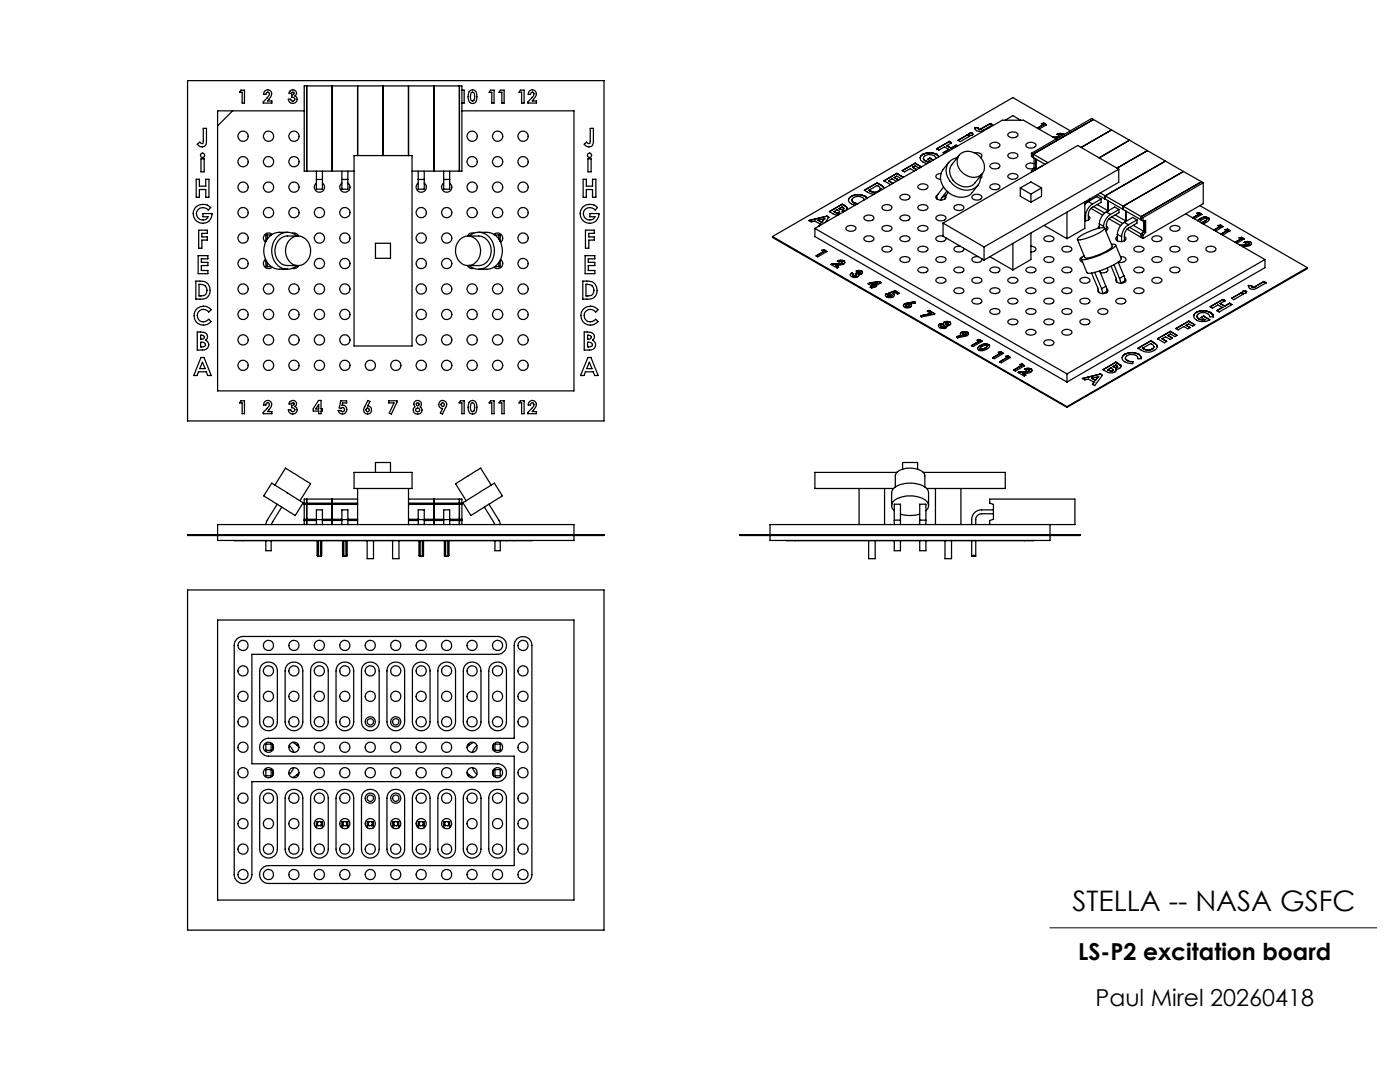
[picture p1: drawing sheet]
<svg xmlns="http://www.w3.org/2000/svg" width="279mm" height="216mm" viewBox="0 0 279 216" stroke-linecap="round" stroke-linejoin="round" font-family="sans-serif">
<defs><g id="words">
<text font-size="5.6" x="214" y="181.8">STELLA -- NASA GSFC</text>
<g font-size="4.7">
<text x="215.2" y="191.5">LS-P2 excitation board</text>
<text x="218.6" y="200.7">Paul Mirel 20260418</text>
</g>
</g></defs>
<g fill="none" stroke="#000" stroke-width=".25">
<path d="M37.4 16.1h83.1v67.9h-83.1zM48.1 18h.7v2.6h-.5v-2.2h-.5zM52.9 18.1a.84 .84 0 0 1 1.1 .1 .84 .84 0 0 1 0 1.2l-.6 .7h.9v.5h-1.8v-.2a2.78 2.78 0 0 0 1.3-1.7l-.1-.2-.3-.1-.3 .2v.2h-.5zM57.9 18.2a.7 .7 0 0 1 1.1-.1 .7 .7 0 0 1-.2 1.1 .83 .83 0 0 1 .1 1.3 .83 .83 0 0 1-1.3-.4l-.1-.3h.5a.39 .39 0 0 0 .4 .4 .39 .39 0 0 0 .4-.4 .39 .39 0 0 0-.4-.4h-.2v-.5l.5-.1a.25 .25 0 0 0-.1-.4 .25 .25 0 0 0-.4 .1l-.1 .1h-.4zM61.2 17.1v17M66.3 17.1v17M71.4 17.1v13.9M76.4 17.1v13.9M81.5 17.1v13.9M86.6 17.1v17M91.7 17.1v17M92.2 18h.4v2.6h-.4"/>
<path d="M93.6 18.3a.84 .84 0 0 1 1-.3 .84 .84 0 0 1 .5 .8l.1 .5a1.2 1.2 0 0 1-.7 1.3h-.4a1.43 1.43 0 0 1-.6-1.9zM94.1 18.5l.3-.1a1.15 1.15 0 0 1-.1 1.8l-.4-.3v-.6zM97.9 18h.7v2.6h-.5v-2.2h-.5zM99.9 18h.7v2.6h-.4v-2.2h-.6zM103.9 18h.7v2.6h-.5v-2.2h-.5zM105.7 18.1a.84 .84 0 0 1 1.2 .1 .84 .84 0 0 1-.1 1.2l-.6 .7h.9v.5h-1.8v-.2l1.2-1.3 .1-.4-.1-.2-.2-.1-.4 .2v.2h-.5zM39.2 35.8h.6v1.3h1.3v-1.3h.6v3.6h-.6v-1.6h-1.3v1.6h-.6zM40.1 31.7h.6v2.6h-.6zM40.6 25.6h.6v2.4a1 1 0 0 1-.5 1.3 1 1 0 0 1-1.3-.5l.5-.4 .3 .2 .3-.1zM46.4 22.1l-3 3M60.7 22.1h-17.3v55.9h71.1v-55.9h-22.3M63.1 36.5a1.02 1.02 0 0 0-.1 1.5 1.02 1.02 0 0 0 1.5 0 1.02 1.02 0 0 0-.2-1.5"/>
<path d="M63.1 35.8v1.9h1.2v-1.9M63.1 34.1v1.7M63.1 35.8h1.2M64.3 34.1v1.7M68.2 36.5a1.02 1.02 0 0 0-.1 1.5 1.02 1.02 0 0 0 1.5 0 1.02 1.02 0 0 0-.2-1.5M68.2 35.8v1.9h1.2v-1.9M68.2 34.1v1.7M68.2 35.8h1.2M69.4 34.1v1.7M70.7 34.1h-10v-17h31.5v17h-10M70.7 31h11.5v38h-11.5zM83.5 36.5a1.02 1.02 0 0 0-.2 1.5 1.02 1.02 0 0 0 1.5 0 1.02 1.02 0 0 0-.1-1.5"/>
<path d="M83.5 35.8v1.9h1.2v-1.9M83.5 34.1v1.7M83.5 35.8h1.2M84.7 34.1v1.7M88.5 36.5a1.02 1.02 0 0 0-.1 1.5 1.02 1.02 0 0 0 1.5 0 1.02 1.02 0 0 0-.2-1.5M88.5 35.8v1.9h1.2v-1.9M88.5 34.1v1.7M88.5 35.8h1.2M89.7 34.1v1.7M116.4 35.8h.6v1.3h1.3v-1.3h.6v3.6h-.6v-1.6h-1.3v1.6h-.6zM117.3 31.7h.7v2.6h-.7zM117.8 25.6h.6v2.4a1 1 0 0 1-.5 1.3 1 1 0 0 1-1.3-.5l.5-.4 .3 .2 .4-.1z"/>
<path d="M169.3 40a1.29 1.29 0 0 0 1.3 1M169.9 39.2l-.4 .2-.2 .4M169.9 39.2a2.88 2.88 0 0 1 2.7 0M169.9 39.2h.1M170 39.9l.4 .5M170 39.8a1.46 1.46 0 0 1 2.5 .1M172.5 38l.9 .5 1 .2M172.6 39.2l.4 .3M172.6 39.2h.1M173.4 38h.1M173.4 38l.2 .1M173.6 38.1a1.52 1.52 0 0 0 1.7 .1"/>
<path d="M173.6 38.1a1.42 1.42 0 0 0 1.7 0M173.6 38.1h.1M175 36.5l.6 .3M175 36.5l-2.5 1.5M175 36.5h.1M175.3 38.1v.1M175.6 36.8l.7 .6v.1M175.6 36.8h.1M175.7 37.6l-.4 .6M175.7 37.6l-.4 .5M175.7 37.6l-.7-.6-1.6 1M175.7 37.6h.1"/>
<path d="M177.3 36.1h.1M177.3 36.1l.9 .5M177.3 36.1l.7-.4 .9 .5M178.5 35.4h.1M178.5 35.4l.9 .5M178.5 35.4l.5-.3 .8 .5M179 34.6h.1M179 34.6l1.3 .8M179 34.6l-2.6 1.5 1.3 .7M179.7 39.1a1.19 1.19 0 0 1 1.9 .3 1.29 1.29 0 0 1-2 .1zM182.1 33.4h.1M182.6 32.6l-2.5 1.4 .4 .3 1.2-.6 .8 .4 .4-.3-.8-.4"/>
<path d="M182.6 32.6l1.3 .7-.5 .2-.8-.4-.5 .3M182.6 32.6l-2.5 1.4M182.6 32.6h.1M183.3 37a1.21 1.21 0 0 1 1.9 .3 1.19 1.19 0 0 1-2-.1zM183.7 31.6a1.55 1.55 0 0 0 1.3 1M183.8 31.1l.4-.3-.6 .7zM184.2 30.8h.1M184.3 31.5l.1 .4 .3 .2M184.3 31.4a1.46 1.46 0 0 1 2.5 .2M184.7 32.1l1 .1M184.7 32.1l.6 .2h.4M184.7 32.1h.1"/>
<path d="M185.4 30.5l.9 .1 .6 .2M185.4 30.5l-1.2 .3M185.4 30.5l1.5 .3M185.4 30.5h.1M185.6 31.6h.1M185.6 31.6l.6 .3M185.6 31.6l-.5 .2 .7 .4M185.6 31.6l-.5 .2M185.6 31.6l.6 .4M186.9 30.8l.5 .4M186.9 30.8h.1M187.1 38.9h-.1a.42 .42 0 0 0-.2 .4 .42 .42 0 0 0 .1 .4l1 .2a.79 .79 0 0 0 .9-.7l-.1-.1"/>
<path d="M187.4 31.2v.1M187.8 34.6h-.1a.74 .74 0 0 0-.9 .7l.4 .4 .5 .1M187.9 39.5l-.2 .4M188.2 30.5l.3 .1M188.3 37.3l-1.2 1.5-.1 .9M188.6 39.7l-.2 .1M188.8 38.9l-.2 .8M188.8 38.9l-.9 .6M188.9 29.1h.1M188.9 29.1l.9 .5M189 38.1l-1.1 1.4M189.3 38.4l-.5 .5"/>
<path d="M189.3 32.4a5.3 5.3 0 0 0-1.6 2.5 4.1 4.1 0 0 0 5.7 4.1l.4-.3 1.4-1.7M189.4 29.8l-1.2 .7M189.5 28.2h.1M189.5 28.2l-2.6 1.5 .5 .3 1.1-.7 .9 .5M189.5 28.2l.4 .3-1 .6M189.5 28.2l-2.6 1.5M189.8 29.6h.1M190.8 29h.1M190.8 29l.3 .1M190.8 29l-1 .6M191 31.5a2.65 2.65 0 0 0-1.7 4.2 3.9 3.9 0 0 0 5.6 1.6 2.47 2.47 0 0 0 .8-2.2M191.4 31l-1.5 1.9a2.95 2.95 0 0 0 2.1 4.3 2.34 2.34 0 0 0 2.6-.7l1.5-1.9"/>
<path d="M191.6 30.8a3.1 3.1 0 0 1 3.6 .2 3.1 3.1 0 0 1 1 3.5 2.83 2.83 0 0 1-4.5-.5 2.48 2.48 0 0 1-.1-3.2zM193 26.9l.5 .3M193 26.9l-1.8 1.1M193 27l.5 .2M193 27l-1.8 1M193 26.9v.1M193.5 26.6l-.2 .2M193.5 26.6h.6M193.5 26.6h.1M193.5 27.2l-1.9 1.1-.4-.3M194 39.1a1.19 1.19 0 0 1 2 .3 1.16 1.16 0 0 1-2-.1zM194.1 26.6v.1a.39 .39 0 0 1-.4 .3 .39 .39 0 0 1-.3-.3l.1-.1"/>
<path d="M194.1 26.6h-.6M194.1 26.6l.1 .2M194.1 26.6h.1M194.5 30.5a1.06 1.06 0 0 1 1.5 .6l-.3 .3M194.6 25.5h.1M194.6 25.5h.6M195.2 25.6l.1 .2M195.3 25.8h.1M195.8 25.7l-.5 .1M195.8 34.9l.2 .3-.3 .4M195.8 25.7h.1M197.6 24.7l.5 .2-1.7 1a1.12 1.12 0 0 1-1.8-.3"/>
<path d="M197.6 37a1.19 1.19 0 0 1 2 .3 1.29 1.29 0 0 1-2 .1zM197.6 32.9a1.21 1.21 0 0 1 2 .3 1.29 1.29 0 0 1-2 .1zM197.6 28.7a1.19 1.19 0 0 1 2 .3 1.29 1.29 0 0 1-2 .1zM197.6 24.7h.1M197.6 24.7l-1.8 1M200.6 24l1.5-.9 1.6 .9M201.2 35a1.21 1.21 0 0 1 2 .2 1.19 1.19 0 0 1-2.1-.1zM201.2 30.8a1.19 1.19 0 0 1 2 .3 1.19 1.19 0 0 1-2.1-.1zM201.2 26.7a1.21 1.21 0 0 1 2 .3 1.19 1.19 0 0 1-2.1-.2zM203.6 37.5v1.7l2.1 1.2M203.6 37.5l2.1 1.2M203.6 37.5l2.1-1.2 2.2 1.2"/>
<path d="M204.8 28.7a1.21 1.21 0 0 1 2 .3 1.19 1.19 0 0 1-2.1-.1zM205.7 38.7v1.7M205.8 30.6v.6l.4 .2M205.8 34.1v.3M205.8 30.6l.4 .2M205.8 34.1l.3 .1M206.2 30.8l2.9 1.7M206.2 31.4l2.4 1.4M206.2 30.8v.6M206.4 32.7l-.8-.2a.79 .79 0 0 0-.8 .8 1.4 1.4 0 0 0 1.5 .3M206.4 33.5l.3 .3M206.4 31.5v2"/>
<path d="M206.4 33.5l-.6 .6M206.4 34l-.3 .2M206.4 34h.1M206.7 33.8h.1M206.7 31.8v2M206.7 33.8l-.1 .1M207.9 37.5v1.7l-2.2 1.2M207.9 37.5l-2.2 1.2M208.1 33l-1.7 1M208.2 24.9l-1.2 .7M208.4 24.6l.4 .3M208.4 24.6l-.6 .1 .4 .2"/>
<path d="M208.4 24.6l-.5 .1M208.4 24.6h.1M208.8 24.9l-1.4 .9M210.1 27.4h.9M210.6 27.7h.3M210.8 27.7l-6.5-3.7h-4.3l-37.4 21.6M211 27.4h.1M211.5 27.3l-.5 .1M212.2 26.8a1.35 1.35 0 0 0-1.3 0l1 .3M212.2 26.8h.1M213.6 26.1l-11.5-6.6-47.9 27.7M217.3 39.8l.2 .2"/>
<path d="M217.5 40l-.1 .1M217.5 39.7v.3M217.5 40h.1M218.2 23.8l-12 7M218.2 23.8l3.6 2.1M218.2 23.8l-.3-.2-12.1 7M219 38.8l1.6 .9M219.6 38.5l1 .6M219.7 39.7v.7l-1.7 .9a1.83 1.83 0 0 0-.8 1.5v1.1M219.7 39.7l-.8-.5-1.7 1M219.7 39.7l-1.7 1M220.6 39.7l7.2 4.2"/>
<path d="M220.6 39.1v.6M220.6 39.1l3.6 2M221.8 25.9l-6 3.5M221.8 25.9l3.6 2.1M223.3 33.8l-8.2-4.8-26.9 15.5M223.3 33.8l-26.9 15.5M223.3 33.8v2.6l-26.9 15.5M225.4 28l-6 3.5M225.4 28l3.6 2.1M229 30.1l7.2 4.1M229 30.1l-6.1 3.4M232.6 32.1l-12 7"/>
<path d="M236.2 34.2l-12 6.9M236.2 34.2l3.6 2.1M239.8 36.3l-12 6.9M239.8 36.3l.3 .2M240.1 36.5l-12 6.9M240.1 36.5v4.1l-12 7M39 41.4a2.17 2.17 0 0 1 3.1 0l-.5 .5a1.29 1.29 0 0 0-1.8-.3 1.29 1.29 0 0 0-.4 1.8 1.29 1.29 0 0 0 1.8 .3l.3-.4h-1v-.7h1.8a1.89 1.89 0 0 1-2.6 1.8 1.89 1.89 0 0 1-.7-3zM39.1 56.1a2.86 2.86 0 0 1 2.4 .6 1.81 1.81 0 0 1 .3 2.1 1.81 1.81 0 0 1-1.9 .9h-.8zM39.5 51h2v.6h-1.3v.8h1.3v.6h-1.3v1h1.3v.6h-2zM39.7 45.9h1.7v.7h-1.1v.7h1.1v.6h-1.1v1.6h-.6zM39.7 56.7a1.22 1.22 0 0 1 1.6 1.2 1.22 1.22 0 0 1-1.6 1.2zM53 51.8a1.02 1.02 0 0 0-.2 1.4 1.02 1.02 0 0 0 1.5 .1"/>
<path d="M53.1 52v1.2h.2M53.3 46.9h-.2v1.2M53.3 46.9h.9M53.3 53.2h.9M53.3 46.9v.8M53.3 52.4v.8M54.3 46.8a1.02 1.02 0 0 0-1.5 .1 1.02 1.02 0 0 0 .2 1.4M57.4 46.4a3.8 3.8 0 0 0-3.7 .8 4 4 0 0 0 1.2 6.4l2.5 .1M58 47.7a2.35 2.35 0 0 1 3.9 1.5 2.86 2.86 0 0 1-2.6 3.8 3.1 3.1 0 0 1-1.3-5.3zM58.3 46.5a1.02 1.02 0 0 1 1.3 .6M59.3 47.1a2.98 2.98 0 0 0-4.9 1.9 3.6 3.6 0 0 0 3 4.7M59.3 53l-1.1 .6-.8 .1"/>
<path d="M59.5 47.1h-2.1a3 3 0 0 0-1.8 5 2.14 2.14 0 0 0 1.8 .9h2.1M59.6 53l-.5 .5-.8 .1M74.9 48.5h3v3h-3zM91.8 47.8a2.38 2.38 0 0 1 2.5-.5 2.38 2.38 0 0 1 1.5 2.2 2.64 2.64 0 0 1-.7 2.7 2.64 2.64 0 0 1-2.8 .5 3.2 3.2 0 0 1-.5-4.9zM93.3 53a.96 .96 0 0 0 1.2 .6M93.4 47.1h2.1a3.1 3.1 0 0 1 2.5 2.5 3.1 3.1 0 0 1-1.5 3.2l-.8 .2h-2.3M94.5 46.5h-.1a.97 .97 0 0 0-1.1 .6M95.5 46.4a3.8 3.8 0 0 1 3.7 .8 4 4 0 0 1-1.2 6.4l-2.5 .1M95.5 46.4a3.7 3.7 0 0 1 2.9 5.2 2.94 2.94 0 0 1-4.8 1.4M95.5 46.4l-.8 .1-1.1 .6M98.6 46.8a1.02 1.02 0 0 1 1.5 .1 1.02 1.02 0 0 1-.2 1.4M98.7 46.9h.9"/>
<path d="M98.7 53.2h.9M99.6 46.9h.2v1.2M99.6 46.9v.8M99.6 52.4v.8M99.8 52v1.2h-.2M99.9 51.8a1.02 1.02 0 0 1 .2 1.4 1.02 1.02 0 0 1-1.5 .1M116.2 41.4a2.13 2.13 0 0 1 3 0l-.4 .5a1.29 1.29 0 0 0-1.8-.4 1.29 1.29 0 0 0-.4 1.8 1.29 1.29 0 0 0 1.8 .4l.3-.4h-1v-.7h1.8a1.89 1.89 0 0 1-2.5 1.8 1.89 1.89 0 0 1-.8-3zM116.3 56.1a2.86 2.86 0 0 1 2.4 .6 1.81 1.81 0 0 1 .3 2.1 1.81 1.81 0 0 1-1.9 .9h-.8zM116.8 51h1.9v.6h-1.3v.8h1.3v.6h-1.3v1h1.3v.6h-1.9zM116.8 45.9h1.8v.7h-1.1v.7h1.1v.6h-1.1v1.6h-.7zM116.9 56.7a1.22 1.22 0 0 1 1.6 1.2 1.22 1.22 0 0 1-1.6 1.2zM154.2 47.2v.2l58.7 33.9"/>
<path d="M154.2 47.2l58.7 33.9M162.6 45.6v1.6l50.3 29M162.6 45.6l50.3 29M163.3 43.9l.7 .5M163.7 44.7h.1M163.7 44.7l-.3 .4M163.7 44.7l-.2 .4M164 44.4h.1M164.4 50.2l-1.5 .9M164.5 49.9h.1M164.5 43.6h.1M164.5 49.9l.5 .3-1.8 1.1-.3-.3 1.5-.8"/>
<path d="M164.5 49.9l-.5 .1 .4 .2M164.5 43.6l-.5 .8M164.5 43.6l-1.2 .3M165 43.1h.1M165 43.1l-3.6 .9 .5 .3 .7-.2 1.1 .6M165 43.1l.4 .3-.8 1M165 43.1l.4 .3M165 43.1l-3.6 .9M166 52.7h.1M166 52.7l-.2 .1 1.3 .7 .3-.2-.6-.3M166.4 42.2l.7-.4 .4 .4-.1 .2M166.4 42.2h.1"/>
<path d="M166.4 42.2l.2 .1M166.6 42.3l.4 .2h.4M166.6 42.3l.5 .2 .3-.1M166.6 42.3h.1M166.8 53h.1M167.1 52.7h.1M167.1 52.7h-1.1M167.4 42.4v.1M167.5 41.6l.6-.3 .3 .3-.1 .1M167.5 41.6l.1 .1M167.5 41.6h.1M167.5 42.3l-.1 .2"/>
<path d="M167.6 41.7l.7 .1M167.6 41.7l.4 .1 .3-.1M167.6 41.7h.1M168 52.5l-.9 .2M168 52.5h.1M168.1 40.7l-2.6 1.5a2.66 2.66 0 0 0 1.8 .7M168.1 40.7l.4 .3M168.1 40.7v.1M168.1 42.1l.1 .2zM168.1 42.1h.1M168.1 52.4l-.1 .1M168.3 41.7v.1"/>
<path d="M168.4 52.1a1.35 1.35 0 0 0-1.3 0l.3 .2 .6-.1 .1 .2-.1 .1M168.4 52.1h.1M168.4 52.1l.2 .1M168.4 41.6l-.1 .2M168.5 41l.4 .3M168.5 41h.1M168.6 52.4a1.9 1.9 0 0 1-1.8 .6M168.9 41.3l.2 .2-.2-.2M168.9 41.3h.1M169.1 41.7l-.3 .3-.7 .1M169.1 45.2l1-.2a.61 .61 0 0 1 .6 .8 1.19 1.19 0 0 1-1.9-.3zM170 54.5l.3 .2-.1 .1 .1 .2"/>
<path d="M170 54.5l-.3 .3M170 54.5h.1M170 54.5l.3 .2M170.2 54.9l.1 .1M170.3 55h.6M170.3 55l.6 .1M170.3 55h.1M170.4 40.4l.8 .2zM170.4 40.4h.1M170.9 55v.1M171 54.9l-.1 .2M171 54.4l.6 .1"/>
<path d="M171 54.4l-.3 .2 .3 .3-.1 .1M171 54.4h.1M171.3 54.8l.1 .1a.94 .94 0 0 1-1.7 0M171.3 54.8l.1 .2M171.3 54l.6 .1M171.3 54l-.4 .1 .3 .2h.4v.2M171.3 54h.1M171.6 54.5h.1M171.7 54.4l-.1 .1M171.9 54.1l.2 .2a.51 .51 0 0 1-.2 .5 .51 .51 0 0 1-.6 0M171.9 54.1l.2 .4M171.9 54.1h.1"/>
<path d="M172.5 47.4a1.19 1.19 0 0 1 1.9 .3 1.16 1.16 0 0 1-2-.1zM172.5 43.3a1.21 1.21 0 0 1 1.9 .2 1.16 1.16 0 0 1-2-.1zM173.6 56.4h.1M173.6 56.4l-.4 .2 .8 .5M173.6 56.4l-.3 .3M174 56.7l.3 .2M174 56.7h.1M174 57.1h.1M174 57.1l-.3 .2 .3 .2 .8-.3M174.3 56.9h.1M174.7 57.1l.1 .1M175 56.6h.1"/>
<path d="M175 56.6l-.7 .3M175 56.6l-1 .1M175.5 56.2h.1M175.5 56.2l.4 .2-1.2 .7M175.5 56.2l-1.9 .2M176.1 49.5a1.19 1.19 0 0 1 1.9 .3 1.16 1.16 0 0 1-2-.1zM176.1 45.3a1.21 1.21 0 0 1 1.9 .3 1.16 1.16 0 0 1-2-.1zM176.1 41.2a1.21 1.21 0 0 1 1.9 .3 1.14 1.14 0 0 1-2-.1zM176.8 58.6l.4 .2 .1 .3M176.8 58.6l-.1 .2a.95 .95 0 0 0 .9 .7 .95 .95 0 0 0 .9-.6v-.1M176.8 58.6l-.1 .3M176.8 58.6h.1"/>
<path d="M177.2 58.9l.1 .2M177.3 59.1h.6M177.3 59.1h.1M177.9 59.1h-.6M177.9 59.1h.1M178 58.9l-.1 .2M178.2 58.5l.1 .1M178.2 58.5h.1M178.3 58.6l.2 .2M178.3 58.6h.1M178.5 58.9h.1M178.6 58l-1.2 .5 .6 .3-.1 .3"/>
<path d="M178.6 58h.1M178.6 58l.9 .5-.4 .2-.5-.4-.4 .2M178.6 58l.8 .5M179.7 51.5a1.21 1.21 0 0 1 1.9 .3 1.14 1.14 0 0 1-2 0zM179.7 47.4a1.19 1.19 0 0 1 1.9 .3 1.29 1.29 0 0 1-2 .1zM179.7 43.3a1.21 1.21 0 0 1 1.9 .2 1.29 1.29 0 0 1-2 .1zM183.3 53.6l.8-.3a.94 .94 0 0 1 1.1 .6 1.19 1.19 0 0 1-2-.1zM183.3 49.5a1.21 1.21 0 0 1 1.9 .3 1.19 1.19 0 0 1-2-.1zM183.3 45.3l.8-.3a.94 .94 0 0 1 1.1 .6 1.19 1.19 0 0 1-2-.1zM183.3 41.2a1.23 1.23 0 0 1 1.9 .3 1.17 1.17 0 0 1-2-.1zM186.9 55.7a1.21 1.21 0 0 1 1.9 .3 1.19 1.19 0 0 1-2-.1zM186.9 51.5a1.23 1.23 0 0 1 1.9 .3 1.17 1.17 0 0 1-2 0z"/>
<path d="M186.9 43.3a1.23 1.23 0 0 1 1.9 .2 1.19 1.19 0 0 1-2-.1zM188.2 47.1h-.5a.74 .74 0 0 0-.9 .7 1.3 1.3 0 0 0 2-.1l-.1-.3M188.2 44.5v2.6l8.2 4.8M188.2 44.5l8.2 4.8M190.5 57.7a1.17 1.17 0 0 1 1.9 .4 1.16 1.16 0 0 1-2-.1zM190.5 53.6a1.19 1.19 0 0 1 1.9 .3 1.16 1.16 0 0 1-2-.1zM190.5 41.2a1.19 1.19 0 0 1 1.9 .3 1.14 1.14 0 0 1-2-.1zM191.7 49.1h-.1a1.11 1.11 0 0 0-1.2 .6 1.16 1.16 0 0 0 2 .1l-.1-.3M194 59.8a1.19 1.19 0 0 1 2 .3 1.16 1.16 0 0 1-2-.1zM194 55.7a1.19 1.19 0 0 1 2 .3 1.16 1.16 0 0 1-2-.1zM195.3 51.2h-.4a.74 .74 0 0 0-.9 .7 1.21 1.21 0 0 0 2-.1l-.1-.2M196.4 49.3v2.6"/>
<path d="M197.6 51.2l4.5 2.7M197.6 57.7a1.19 1.19 0 0 1 2 .4 1.29 1.29 0 0 1-2 .1zM197.6 53.6a1.21 1.21 0 0 1 2 .3 1.29 1.29 0 0 1-2 .1zM201.2 59.8a1.19 1.19 0 0 1 2 .3 1.19 1.19 0 0 1-2.1-.1zM201.2 55.7a1.19 1.19 0 0 1 2 .3 1.19 1.19 0 0 1-2.1-.1zM202.1 48.6v5.3M204.8 57.7a1.21 1.21 0 0 1 2 .4 1.19 1.19 0 0 1-2.1-.1zM204.8 53.6l.5-.3h.7a.59 .59 0 0 1 .6 .2 .59 .59 0 0 1 .1 .6 1.21 1.21 0 0 1-2-.3zM205.7 49.1h.3a.6 .6 0 0 1 .7 .9l-1 .3M205.7 46.5v5.3l-3.6 2.1M208.4 45l4.5 2.6M208.4 59.8l.2-.1 .6-.2a.72 .72 0 0 1 .8 .1 .72 .72 0 0 1 .3 .7 1.21 1.21 0 0 1-2-.3z"/>
<path d="M208.4 55.7l.5-.3h.7a.65 .65 0 0 1 .7 .8 1.19 1.19 0 0 1-2-.3zM208.4 51.5a1.19 1.19 0 0 1 1.9 .3 1.14 1.14 0 0 1-2 0zM208.4 47.4l.5-.3h.7a.64 .64 0 0 1 .7 .8 1.21 1.21 0 0 1-2-.3zM212 57.7a1.17 1.17 0 0 1 1.9 .4 1.16 1.16 0 0 1-2-.1zM212 53.6a1.19 1.19 0 0 1 1.9 .3 1.16 1.16 0 0 1-2-.1zM212 49.5a1.17 1.17 0 0 1 1.9 .3 1.16 1.16 0 0 1-2-.1zM212.9 42.3v5.3M215.1 47.5a10.4 10.4 0 0 1 5.2-2.1l.2 .1a6.1 6.1 0 0 1-3.5 2l-1.7 .4-.3-.1zM215.6 59.8a1.19 1.19 0 0 1 1.9 .3 1.16 1.16 0 0 1-2-.1zM215.6 55.7a1.19 1.19 0 0 1 1.9 .3 1.16 1.16 0 0 1-2-.1zM216 51.3a.49 .49 0 0 0-.4 .3 .49 .49 0 0 0 .1 .5l.4 .2M216.5 40.3v5.3l-3.6 2"/>
<path d="M216.5 43l.1 .1M216.6 40.3l.3 .1M216.6 43.1v1M217.2 40.2l-.7 .6M217.2 40.2l.8 .5M217.2 43.1a.46 .46 0 0 1 .3 .6l-.5 .3-.5 .1M217.7 41.6l2.4 1.3M217.8 54.5l1.4 3.2 .1 .6M218 40.7a3.2 3.2 0 0 0-1.4 2.4M218.3 41.2l2.2 1.3M218.5 54.4l1.4 3.2M219 40.8l2.1 1.3"/>
<path d="M219.4 45.2l-.3 .4M219.4 44.7l.8 .5M219.4 44.7v.8M219.5 54l1.2 3.1M219.9 57.6l.2 1 .8-.5M220.2 45.2v.2M220.5 45.5l1.5 3.6a6.4 6.4 0 0 1-3.5 2l-1.4 .4-.6-.1-1.5-3.6M220.7 57.1l.2 1M220.7 57.1l-.8 .5M220.8 42.3a3.2 3.2 0 0 0-1.4 2.4M220.8 42.3l.8 .5M220.8 45.2a.45 .45 0 0 1 .3 .5 .45 .45 0 0 1-.4 .3"/>
<path d="M220.9 57.6a.45 .45 0 0 1 .2 .4 .45 .45 0 0 1-.3 .4l-.9 .2a.61 .61 0 0 1-.7-.9M220.9 53.5a.42 .42 0 0 1 .2 .4 .42 .42 0 0 1-.3 .4l-.6 .1h-.6M220.9 58.1v.2M221.1 42.1l-.1 .1M221.1 40v2.1M221.1 42.1h.1M221.3 43.7l2.4 1.3M221.6 42.8a3.2 3.2 0 0 0-1.4 2.4M221.8 53.1l.9 2.3 .2 .9M221.8 48.8h.7l.2 .1a5.7 5.7 0 0 1-2.8 1.9 9 9 0 0 1-4 1l-.1-.3 .6-.5M221.9 43.3l2.1 1.3M222.3 52.8l1.1 2.8"/>
<path d="M222.6 42.9l2.1 1.2M222.6 48.9l1.2 2.7a5.6 5.6 0 0 1-2.8 1.9 9 9 0 0 1-4 1l-1.2-2.8M222.8 59.8a1.19 1.19 0 0 1 1.9 .3 1.19 1.19 0 0 1-2-.1zM223 47.2l-.3 .4a1.13 1.13 0 0 0 1.7 .4M223 46.7l.8 .5M223 46.7v1.3M223.2 52.3l1.1 2.7M223.3 41.8v.6l-1.7 1a1.83 1.83 0 0 0-.8 1.4v1.2M223.3 41.8l-.8-.5-1.7 1M223.3 41.8l-1.7 1M223.4 55.6l.2 1M223.6 51.2a.94 .94 0 0 1 1.1 .6 1.22 1.22 0 0 1-1.5 .5"/>
<path d="M223.8 47.2v1M224.2 41.1l3.6 2.1M224.2 41.1v.7M224.3 55l.2 1M224.3 55l-.9 .6M224.4 44.4a2.93 2.93 0 0 0-1.4 2.3M224.4 44.4l.8 .4M224.4 47.2a.43 .43 0 0 1 .2 .7l-.2 .1M224.5 55.6a.4 .4 0 0 1 .1 .6 1.21 1.21 0 0 1-1.9-.3l.1-.2M224.5 56v.3M224.5 56l-.8 .5M224.7 44.1h.1"/>
<path d="M224.7 42.1v2M224.7 44.1l-.2 .1M224.9 45.7l2.9 1.7M225.2 44.8a2.92 2.92 0 0 0-1.4 2.4M225.4 45.4l2.4 1.3M226.2 44.9l2.1 1.3M226.4 57.7a1.21 1.21 0 0 1 1.9 .4 1.19 1.19 0 0 1-2-.1zM226.4 53.6a1.23 1.23 0 0 1 1.9 .3 1.19 1.19 0 0 1-2-.1zM226.4 49.5a1.21 1.21 0 0 1 1.9 .3 1.19 1.19 0 0 1-2-.1zM226.9 43.9v.6l-1.7 1a1.83 1.83 0 0 0-.8 1.4v1.1M226.9 43.9l-1.7 .9M226.9 43.9l-.8-.5-1.7 1"/>
<path d="M227.8 43.2v.7M227.8 46.7v.7M227.8 43.2l.3 .2M227.8 43.9l.3 .2M227.8 46.7l.3 .2M227.8 47.4l.3 .2M228.1 43.4v.7M228.1 46.9v.7M228.1 44.1l.5-.1v2.4M228.3 46.2l-.5 .5M228.3 44.1v2.1M228.3 46.2l.3 .2"/>
<path d="M228.6 46.4l-.5 .5M230 55.7l.5-.3h.6a.65 .65 0 0 1 .7 .8 1.19 1.19 0 0 1-1.9-.3zM230 51.5a1.19 1.19 0 0 1 1.9 .3 1.14 1.14 0 0 1-2 0zM230 47.4l.5-.3h.6a.64 .64 0 0 1 .7 .8 1.21 1.21 0 0 1-1.9-.3zM233.5 53.6a1.21 1.21 0 0 1 2 .3 1.16 1.16 0 0 1-2-.1zM233.5 49.5a1.19 1.19 0 0 1 2 .3 1.16 1.16 0 0 1-2-.1zM233.5 45.3a1.21 1.21 0 0 1 2 .3 1.16 1.16 0 0 1-2-.1zM236.6 42.7l15.8 9.1M237.1 51.5a1.21 1.21 0 0 1 2 .3 1.14 1.14 0 0 1-2 0zM237.1 47.4a1.19 1.19 0 0 1 2 .3 1.16 1.16 0 0 1-2-.1zM239.2 42.8h.1M239.2 42.8l-1.2 .7"/>
<path d="M239.3 42.5h.1M239.3 42.5l.6 .3-1.6 .8M239.3 42.5h-.5l.4 .3M239.3 42.5l-.4 .1M239.5 43.7l-.5 .3M239.5 43.7h.1M239.5 41l21.4 12.4M239.7 44.4h.1M239.8 44.4h.1M240.3 43.3l.8 .2M240.3 43.3l-.8 .4M240.3 43.3h.1"/>
<path d="M240.4 44.2l-.6 .2M240.4 44.2l.4-.3v-.3h-.6l-.8 .6M240.4 44.2h.1M240.7 49.5a1.19 1.19 0 0 1 2 .3 1.16 1.16 0 0 1-2-.1zM240.8 43.7l-.4 .5M241.1 43.5l.2 .2a1.32 1.32 0 0 1-1.2 1M241.1 43.5l.2 .3M241.1 43.5h.1M243.5 45.2h.1M243.5 45.2l-1.2 .7M243.6 44.9h.1M243.6 44.9l.5 .3-1.5 .9"/>
<path d="M243.6 44.9l-.5 .1 .4 .2M244.1 59.8h.1M244.1 59.8l-2.6 1.4 .5 .3 1.1-.6 .8 .4M244.1 59.8l.4 .2-1 .6M244.9 46h.1M244.9 46l-1.2 .7M245 45.8h.1M245 45.8l.5 .2-1.5 .9M245 45.8h-.5l.4 .2M245 45.8l.5 .2M245.8 59.5l1.8-1 .5 .2-1.9 1.1zM247.5 48.9h.8"/>
<path d="M247.6 58.5h.1M247.6 58.5l.5 .2M247.6 58.5l-1.8 1M247.7 47.7h.1M247.7 47.7l-1.2 .6M247.8 47.4h.1M247.8 47.4l.5 .3-1.5 .8M247.8 47.4h-.5l.4 .3M247.8 47.4l.5 .3M248 58.1v.1a.39 .39 0 0 0 .4 .4 .39 .39 0 0 0 .3-.4l-.1-.1M248 58.1h.6M248 58.1l-.1 .3"/>
<path d="M248 58.1h.1M248.3 48.9h.1M248.6 58.1l.1 .2M248.6 58.1h.1M249.1 57h.1M249.1 57h.7M249.2 48.8l-.9 .1M249.2 48.8h.1M249.3 48.6l-.1 .2M249.6 48.3a1.35 1.35 0 0 0-1.3 .1l.3 .1h.6l.1 .1-.1 .2M249.6 48.3h.1M249.6 48.3l.1 .2"/>
<path d="M249.8 48.7a1.88 1.88 0 0 1-1.8 .5M249.8 57.1l.1 .2M249.8 57h.1M249.9 57.3h.1M250.4 57.2l-.5 .1M250.4 57.2h.1M252.2 56.2l.5 .2-1.7 1a1.11 1.11 0 0 1-1.8-.3M252.2 56.2l-1.8 1M252.2 56.2h.1M252.4 51.8v1.6l-39.5 22.8M252.4 51.8l-39.5 22.8M260.9 53.4v.2l-48 27.7"/>
<path d="M260.9 53.4l-48 27.7M39.4 66.3h.6a1.07 1.07 0 0 1 1.4 1.1l-.4 .5a1.04 1.04 0 0 1 .6 1.3 1.04 1.04 0 0 1-1.2 .6h-1zM39.4 61.5a1.93 1.93 0 0 1 2.7 .3l-.4 .5a1.26 1.26 0 0 0-1.9-.3 1.26 1.26 0 0 0 0 1.9 1.26 1.26 0 0 0 1.9-.2l.4 .5a1.92 1.92 0 0 1-2.8 .2 1.92 1.92 0 0 1 .1-2.9zM40 68.3a.61 .61 0 0 1 .7 .1 .61 .61 0 0 1 .2 .6l-.9 .2zM40 66.9a.47 .47 0 0 1 .8 .4 .47 .47 0 0 1-.8 .4zM40.1 71.3h.6l1.5 3.6h-.7l-.3-.7h-1.6l-.3 .7h-.6zM40.4 72.3l.6 1.3h-1.1zM48.1 80h.7v2.5h-.5v-2.1h-.5zM63.6 79.9h.5v1.7h.2v.4h-.2v.5h-.5v-.5h-1.1v-.4zM68 80h1.2v.4h-.8l-.1 .5a.87 .87 0 0 1 .9 .8 .87 .87 0 0 1-.7 .9 .87 .87 0 0 1-1-.7h.5a.39 .39 0 0 0 .6 .2 .39 .39 0 0 0 .1-.6 .39 .39 0 0 0-.6 0l-.4-.1zM73.4 79.9l.4 .2-.4 .9a.82 .82 0 0 1 .7 1.1 .82 .82 0 0 1-1.2 .4 .82 .82 0 0 1-.1-1.3zM77.6 80h1.6l-1.1 2.6-.4-.2 .9-2h-1z"/>
<path d="M91.9 80h.7v2.5h-.4v-2.1h-.6zM97.9 80h.7v2.5h-.5v-2.1h-.5zM99.9 80h.7v2.5h-.4v-2.1h-.6zM103.9 80h.7v2.5h-.5v-2.1h-.5zM116.6 61.5a1.95 1.95 0 0 1 2.7 .3l-.4 .5a1.28 1.28 0 0 0-1.9-.3 1.28 1.28 0 0 0 0 1.9 1.28 1.28 0 0 0 1.9-.2l.4 .5a1.92 1.92 0 0 1-2.8 .2 1.92 1.92 0 0 1 .1-2.9zM116.6 66.3h.6a1.1 1.1 0 0 1 1.4 1.1l-.3 .5a1.05 1.05 0 0 1 .5 1.2 1.05 1.05 0 0 1-1.2 .7h-1zM117.3 68.3a.61 .61 0 0 1 .7 .1 .61 .61 0 0 1 .1 .6l-.8 .2zM117.3 66.9a.45 .45 0 0 1 .7 .3 .45 .45 0 0 1-.6 .5h-.1zM117.3 71.3h.6l1.5 3.6h-.7l-.3-.7h-1.6l-.2 .7h-.7zM117.6 72.3l.5 1.3h-1zM180.5 60.6l-.2 .4 .2-.3M180.5 60.6v.1"/>
<path d="M180.8 61v.1M180.8 61.1h.1M181.1 60.5l-.6 .1M181.1 60.5l-.6 .2M181.1 60.5h.1M181.4 61.1h-.6M181.4 61.1v-.1a.3 .3 0 0 0-.3-.2 .3 .3 0 0 0-.3 .3M181.4 61.1h.1M181.5 60.9l-.1 .2M181.7 60.6l.2 .2zM181.9 60.9a.89 .89 0 0 1-.8 .6 .89 .89 0 0 1-.8-.5M181.9 61h.1"/>
<path d="M182.5 60.2h.1M182.5 60.2l.1 .3-.9 .1M182.5 60.2l-1.4 .3M185.4 61.9h.1M185.4 61.9l1.1 .7-2.6 .7-.2-.3 2.1-.5M185.4 61.9l-.3 .2 .7 .4M185.4 61.9l-.3 .2M185.8 62.5v.1M187.5 64.7l-.2 .3a.99 .99 0 0 0 1.7 .1v-.1M187.5 64.7l-.2 .4M187.5 64.7h.1M187.8 65l.1 .2"/>
<path d="M187.9 65.2h.6M187.9 65.2h.1M187.9 65.2l-.1-.1a.33 .33 0 0 1 .4-.3 .33 .33 0 0 1 .3 .4M188.2 64.6l-.7 .1M188.2 64.6h.1M188.5 64.3l.6-.2 .4 .2M188.5 64.3l-.3 .3M188.5 65.2h.1M188.5 64.3h.1M188.6 65.1l-.1 .1M188.7 64.6l.1 .1M188.8 64.7h-.1a.27 .27 0 0 1 .3-.3 .27 .27 0 0 1 .2 .2v.1"/>
<path d="M188.8 64.7h.1M189 65h.1M189 65v.1M189.2 64.7h-.4M189.2 64.7h.1M189.3 64.6l-.1 .1M189.5 64.3l.2 .2zM189.5 64.3h.1M189.7 64.6l-.2 .3-.5 .1M191.9 67l-1 .2M191.9 66.3l.6-.1 .5 .1M191.9 66.3l-.2 .3 .2 .4"/>
<path d="M191.9 66.3h.1M192.1 66.6l.1 .2M192.2 66.8h.5M192.2 66.8h.1M192.7 66.8l.1-.1a.32 .32 0 0 0-.4-.2 .32 .32 0 0 0-.3 .2l.1 .1M192.7 66.8h-.5M192.7 66.8h.1M192.8 66.6l-.1 .2M193 66.3h.1M193 66.3l.2 .2M193.3 66.7a.78 .78 0 0 1-.9 .4l-1.3 .3-.2-.2M195.4 68.1h.1"/>
<path d="M195.4 68.1l-1.5 .9M195.5 67.8h.1M195.5 67.8l.5 .3M195.5 67.8l.5 .3-1.8 1-.3-.1 1.5-.9M195.5 67.8l-.5 .1 .4 .2M195.6 69.5l.1 .2M195.7 69l-.6 .5M195.7 69.7h.3M195.7 69h.1M195.7 69.7h.1M196 69.7h.1M196.5 68.6l.7 .2"/>
<path d="M196.5 68.6l-.8 .4M196.5 68.6h.1M196.6 69.5l-.6 .2M196.6 69.5l.3-.2 .1-.3a1.07 1.07 0 0 0-1.4 .6l.1 .1M196.6 69.5h.1M197 69l-.4 .5M197.2 68.8l.3 .3a1.44 1.44 0 0 1-2.4 .4l.6-.5M197.2 68.8l.3 .3M197.2 68.8h.1M197.6 61.9a1.21 1.21 0 0 1 2 .3 1.29 1.29 0 0 1-2 .1zM199.6 70.5h.1M199.7 70.2h.1"/>
<path d="M199.7 70.2l.5 .3-1.8 1.1-.3-.2 1.5-.9M199.7 70.2l-.5 .1 .4 .2M201 71.3h.1M201.2 71h.1M201.2 71l-.5 .1 .3 .2M201.2 71l.4 .3-1.8 1.1-.3-.2 1.5-.9M201.2 64a1.21 1.21 0 0 1 2 .3 1.19 1.19 0 0 1-2.1-.1zM203.3 74.3h.1M203.3 74.3h-.1l1.2 .7 .3-.1-.6-.4M203.8 73h.1M204 72.7h.1M204 72.7l.5 .3-1.9 1-.3-.2 1.5-.8"/>
<path d="M204 72.7h-.5l.3 .3M204.1 74.5h.1M204.5 74.2h.1M204.5 74.2l-1.2 .1M204.8 66a1.21 1.21 0 0 1 2 .4 1.19 1.19 0 0 1-2.1-.1zM204.8 61.9l.8-.3a1.01 1.01 0 0 1 1.2 .6 1.19 1.19 0 0 1-2.1-.1zM205.4 74.1l-.9 .1M205.4 74.1h.1M205.5 73.9l-.1 .2M205.7 73.6a1.28 1.28 0 0 0-1.2 .1l.3 .2 .6-.1 .1 .1-.1 .2M205.7 73.6h.1M205.7 73.6l.2 .2"/>
<path d="M206 74l-.6 .4-1.3 .1M208.4 68.1l.5-.3h.7a.64 .64 0 0 1 .7 .8 1.21 1.21 0 0 1-2-.3zM208.4 64l.5-.3h.7a.61 .61 0 0 1 .7 .8 1.19 1.19 0 0 1-2-.3zM212 66a1.17 1.17 0 0 1 1.9 .4 1.16 1.16 0 0 1-2-.1zM212 61.9a1.19 1.19 0 0 1 1.9 .3 1.16 1.16 0 0 1-2-.1zM212.9 74.6v1.6M215.6 64a1.21 1.21 0 0 1 1.9 .3 1.16 1.16 0 0 1-2-.1zM217.8 75.5h.1M217.8 75.5l.8 .4M218.3 76.3h.1M218.3 76.3l-.3 .4M218.6 75.9h.1"/>
<path d="M219.1 75.2h.1M219.1 75.2l-.5 .7M219.1 75.2l-1.3 .3M219.2 61.9a1.21 1.21 0 0 1 1.9 .3 1.29 1.29 0 0 1-2 .1zM219.6 74.6h.1M219.6 74.6l-3.6 .9 .5 .3 .7-.2 1.1 .7M219.6 74.6l.4 .3-1.5 2-.5-.2 .3-.4M221.1 73.8l.6-.4 .4 .3-.1 .3M221.1 73.8h.1M221.2 73.8l.5 .2h.3M221.2 73.8h.1M222 74h.1"/>
<path d="M222.1 73.1l.6-.3 .3 .3-.1 .2M222.1 73.1h.1M222.1 73.1l.1 .1M222.1 73.8l-.1 .2M222.2 73.2l.4 .1h.3M222.2 73.2h.1M222.7 73.6v.2M222.7 72.3l-2.6 1.5a1.95 1.95 0 0 0 2.6 .2v-.1M222.7 73.6h.1M222.7 72.3h.1M222.7 72.3l.4 .2M222.9 73.3h.1"/>
<path d="M223 73.1l-.1 .2M223.1 72.5l.5 .3M223.1 72.5h.1M223.6 72.8h.1M223.6 72.8l.1 .2M223.7 73.1l-.1 .3-.3 .2h-.6M223.7 73.1v.1M223.9 71.5a1.86 1.86 0 0 0 2.2 1.1v-.4l-1.1-.3M224.5 70.7l-.6 .6M224.5 70.7a2.95 2.95 0 0 1 2.7 0M224.5 70.7h.1M224.6 71.4l.1 .4 .3 .1"/>
<path d="M224.6 71.3a1.48 1.48 0 0 1 2.4 .1M225 71.9h.1M227.1 71.5v.1l.7-.1M227.2 70.7l.5 .7M227.2 70.7h.1M228 69.5h.1M228 69.5l.2 .1M228.2 69.6a1.61 1.61 0 0 0 1.7 .1M228.2 69.6a1.52 1.52 0 0 0 1.7 .1M228.2 69.6h.1M229.7 68l-2.6 1.5a2.82 2.82 0 0 0 3.7 .1l.2-.4M229.7 68h.1"/>
<path d="M229.7 68l.5 .3M229.7 68l-2.6 1.5M229.9 69.7h.1M230.2 68.3l.7 .7M230.2 68.3v.1M230.3 69.1l-.1 .3-.3 .3M230.3 69.1l-.4 .6M230.3 69.1l-.2-.3-.4-.3-1.7 1M231.9 67.6h.1M233.1 66.9l.9 .6-.5 .2-.9-.5-.7 .4M233.1 66.9l.5-.3 .9 .6 .4-.3M233.1 66.9l.9 .6"/>
<path d="M233.6 66.1l1.3 .8M233.6 66.1l-2.6 1.5 1.4 .8 .4-.3-.9-.5M233.6 66.1l-2.6 1.5M233.6 66.1h.1M236.7 64.9h.1M236.7 64.9l.8 .5M237.2 64.1h.1M237.2 64.1l-2.5 1.4 .4 .3 1.2-.6 .8 .4 .4-.2-.8-.5M237.2 64.1l1.2 .7-.4 .3-.8-.5-.5 .3M238.8 62.3l-.6 .7M238.8 62.3l-.4 .3-.2 .4M238.8 62.3h.1"/>
<path d="M238.9 62.9a1.48 1.48 0 0 1 2.5 .3h.7M239.3 63.6l.6 .2h.6M239.3 63.6l-.3-.2-.1-.4 .1 .4 .3 .2M239.3 63.6h.1M240 62l.9 .1 .6 .2M240 62l-1.2 .3M240 62h.1M240.2 63.1l1.2 .7a2.58 2.58 0 0 1-3.1-.3v-.4M240.2 63.1h.1M240.2 63.1l-.5 .3 .8 .4M240.5 63.8h.1M241.5 62.3l.5 .5"/>
<path d="M241.5 62.3h.1M242 62.8l.1 .2zM242 62.8h.1M242.1 63.1v.2M243.5 60.6h.1M243.5 60.6l.9 .5M243.9 61.3h.1M244.4 61.1h.1M245.4 60.5l.5 .3-2.6 1.5-.4-.3 1-.7M245.4 60.5l-1 .6M245.4 60.5h.1M52.9 80.1a.84 .84 0 0 1 1.1 .1 .84 .84 0 0 1 0 1.2l-.6 .7h.9v.4h-1.8v-.2a2.64 2.64 0 0 0 1.3-1.6l-.1-.3h-.3l-.3 .1v.3h-.5z"/>
<path d="M54.2 96.4l6.3 3.9-1.6 2.6-6.3-3.9zM54.9 96.8l2.1-3.4 2.3 1.4 2.7 1.7-2.1 3.4M57.9 80.2a.68 .68 0 0 1 1-.1 .68 .68 0 0 1-.1 1 .85 .85 0 0 1 0 1.5 .85 .85 0 0 1-1.3-.8h.5a.39 .39 0 0 0 .4 .4 .39 .39 0 0 0 .4-.4 .39 .39 0 0 0-.4-.4h-.2v-.5l.5-.1a.26 .26 0 0 0-.1-.4 .26 .26 0 0 0-.4 0l-.1 .2h-.4zM61.2 99.6v5.1M63.6 80.7v.9h-.6zM66.3 99.6v5.1M70.7 94.3h11.5v3.2h-11.5zM71.4 99.6h-10.7v5.1M71.4 97.5v7.2M74.9 94.3v-2h3v2M81.5 99.6h10.7v5.1M81.5 97.5v7.2"/>
<path d="M82.9 80a.75 .75 0 0 1 1 .1 .75 .75 0 0 1 0 1.1 .82 .82 0 0 1 0 1.2 .82 .82 0 0 1-1.2 0 .82 .82 0 0 1 .1-1.2 .77 .77 0 0 1 .1-1.2zM86.6 99.6v5.1M87.8 80.1a.83 .83 0 0 1 1.2 .1 .83 .83 0 0 1-.1 1.1l-.6 1.3-.4-.2 .4-.9a.82 .82 0 0 1-.7-.5 .82 .82 0 0 1 .2-.9zM91.7 99.6v5.1M93.6 80.3a.84 .84 0 0 1 1-.3 .84 .84 0 0 1 .5 .8l.1 .4a1.02 1.02 0 0 1-.9 1.4h-.2a1.4 1.4 0 0 1-.6-1.9zM94.1 80.5l.3-.1a1.15 1.15 0 0 1-.1 1.8l-.1-.1a1.54 1.54 0 0 1-.1-1.6zM98 96.8l-2.1-3.4-1 .6-4 2.5 2.1 3.4M105.7 80.1a.84 .84 0 0 1 1.2 .1 .84 .84 0 0 1-.1 1.2l-.6 .7h.9v.4h-1.8v-.2l1.2-1.2 .1-.4-.1-.3h-.2l-.4 .1v.3h-.5zM171.4 97.5v7.2M176.5 97.5v7.2M178.7 97.2v-2.2a2.14 2.14 0 0 1 2.1-1.5 3.9 3.9 0 0 1 3.7 1.1l.1 2.6M179 94.3h-16.4v3.2h15.7"/>
<path d="M180.1 93.6v-1.3h3v1.3M184.3 94.3h16.3v3.2h-15.7M186.7 97.5v7.2M191.8 97.5v7.2M212.9 81.1v.2M37.4 106.7h83.1v.2h-83.1zM37.4 117.7h83.1v67.9h-83.1zM43.4 106.7v-2h71.1v2M43.4 106.9v.9h71.1v-.9M46.7 107.9h1.8M46.7 107.8v.1M48.5 107.8v.1"/>
<path d="M53.1 107.9v2h1v-2M55.3 100.6l-2 3.3-.2 .8M56.2 101.2l-2 3.5M60.7 100.4h10.7M60.7 100.6h10.7M60.7 103.9h2.4M60.7 103.6h2.4M63.1 103.7v-2h1.2v2M63.1 103.7v1M63.1 103.7h1.2M63.3 107.9v2.9l.1 .2h.1M63.5 111h.5"/>
<path d="M63.5 107.9v3.1M64 107.9v3.1M64.2 107.9v2.9l-.1 .2h-.1M64.3 103.9h3.9M64.3 103.6h3.9M64.3 103.7v1M68.2 103.7v-2h1.2v2M68.2 103.7h1.2M68.2 103.7v1M68.4 107.9v2.9v.2h.2M68.6 111h.4M68.6 107.9v3.1"/>
<path d="M69 107.9v3.1M69.3 107.9v2.9l-.1 .2h-.2M69.4 103.9h2M69.4 103.6h2M69.4 103.7v1M73.3 107.9v3.6h1.2v-3.6M78.4 107.9v3.6h1.2v-3.6M81.5 100.4h10.7M81.5 100.6h10.7M81.5 103.9h2M81.5 103.6h2M83.5 103.7v-2h1.2v2"/>
<path d="M83.5 103.7h1.2M83.5 103.7v1M83.6 107.9v2.9l.1 .2h.2M83.9 111h.4M83.9 107.9v3.1M84.3 107.9v3.1M84.5 107.9v2.9v.2h-.2M84.7 103.9h3.8M84.7 103.6h3.8M84.7 103.7v1M88.5 103.7v-2h1.2v2M88.5 103.7h1.2"/>
<path d="M88.5 103.7v1M88.7 107.9v2.9l.1 .2h.1M88.9 111h.5M88.9 107.9v3.1M89.4 107.9v3.1M89.6 107.9v2.9l-.1 .2h-.1M89.7 103.9h2.5M89.7 103.6h2.5M89.7 103.7v1M92.4 100.3l6.2-3.9 1.7 2.6-6.3 3.9zM96.7 101.2l2 3.5M97.6 100.6l2 3.3 .2 .8"/>
<path d="M98.8 107.9v2h1v-2M99.3 107.9h1.8M99.3 107.8v.1M101.1 107.8v.1M102.6 107.9h3.6M102.6 107.8v.1M106.2 107.8v.1M147.7 106.7h67.8v.2h-67.8zM153.7 106.9v.9h55.8v-.9M157 107.9h1.7M157 107.8v.1M158.7 107.8v.1"/>
<path d="M173.4 107.9v3.6h1.3v-3.6M177.9 100.9v-2.5a2.26 2.26 0 0 1 2.2-1.8 5.5 5.5 0 0 1 4.9 .9l.3 .9v2.5M178.5 103.8v.9M178.5 103.8v-3.2h1.2v3.2M178.5 107.9v2h1.2v-2M178.5 103.8h1.2M179.7 102.6a6.7 6.7 0 0 0 3.9 0M179.7 103.8v.9M183.6 103.8v.9M183.6 103.8v-3.2h1.2v3.2M183.6 107.9v2h1.2v-2M183.6 103.8h1.2"/>
<path d="M184.8 103.8v.9M185.3 100.9a2.26 2.26 0 0 0-2.1-1.8 5.5 5.5 0 0 0-4.9 1l-.4 .8 .2 .6 .4 .4M185.3 100.9l-.1 .6-.4 .4M188.6 107.9v3.6h1.3v-3.6M193.9 107.9v3.1h.2M194.1 111l.1-.2 .4 .2M194.1 111h.5M194.7 107.9v3.1h-.1M197.5 104.7v-.8l.8-.3v-3l-.8-.2v-.8h17v5.1h-60.8v2M198.3 101.7h-2.4a1.93 1.93 0 0 0-2 2v1M198.3 102.5h-2.4a1.14 1.14 0 0 0-1.2 1.2v1M204.5 107.9h1.8"/>
<path d="M204.5 107.8v.1M206.3 107.8v.1M209.5 104.7v2M43.4 123.7h71.1v55.9h-71.1zM47.2 127.5l.6-.4 .7-.1h50.8a1.78 1.78 0 0 1 1.8 1.8 1.78 1.78 0 0 1-1.8 1.8h-49v21.8h49a1.78 1.78 0 0 1 1.8 1.8 1.78 1.78 0 0 1-1.8 1.8h-49v18.5a1.76 1.76 0 0 1-1.8 1.8 1.76 1.76 0 0 1-1.8-1.8v-45.7a1.56 1.56 0 0 1 .5-1.3zM52.4 132.5a1.78 1.78 0 0 1 1.9-.3 1.78 1.78 0 0 1 1.1 1.7v10.1a1.76 1.76 0 0 1-1.8 1.8 1.76 1.76 0 0 1-1.8-1.8v-10.1a1.76 1.76 0 0 1 .6-1.4zM57.5 132.5a1.78 1.78 0 0 1 1.9-.3 1.78 1.78 0 0 1 1 1.7v10.1a1.76 1.76 0 0 1-1.7 1.8 1.76 1.76 0 0 1-1.8-1.8v-10.1a1.76 1.76 0 0 1 .6-1.4zM62.5 132.5a1.78 1.78 0 0 1 2-.3 1.78 1.78 0 0 1 1 1.7v10.1a1.76 1.76 0 0 1-1.8 1.8 1.76 1.76 0 0 1-1.7-1.8v-10.1a1.76 1.76 0 0 1 .5-1.4zM67.6 132.5a1.78 1.78 0 0 1 1.9-.3 1.78 1.78 0 0 1 1.1 1.7v10.1a1.76 1.76 0 0 1-1.8 1.8 1.76 1.76 0 0 1-1.7-1.8v-10.1a1.76 1.76 0 0 1 .5-1.4zM72.7 132.5a1.78 1.78 0 0 1 1.9-.3 1.78 1.78 0 0 1 1.1 1.7v10.1a1.76 1.76 0 0 1-1.8 1.8 1.76 1.76 0 0 1-1.8-1.8v-10.1a1.76 1.76 0 0 1 .6-1.4zM77.8 132.5a1.78 1.78 0 0 1 1.9-.3 1.78 1.78 0 0 1 1.1 1.7v10.1a1.76 1.76 0 0 1-1.8 1.8 1.76 1.76 0 0 1-1.8-1.8v-10.1a1.76 1.76 0 0 1 .6-1.4zM82.9 132.5a1.78 1.78 0 0 1 1.9-.3 1.78 1.78 0 0 1 1 1.7v10.1a1.76 1.76 0 0 1-1.7 1.8 1.76 1.76 0 0 1-1.8-1.8v-10.1a1.76 1.76 0 0 1 .6-1.4z"/>
<path d="M87.9 132.5a1.78 1.78 0 0 1 2-.3 1.78 1.78 0 0 1 1 1.7v10.1a1.76 1.76 0 0 1-1.8 1.8 1.76 1.76 0 0 1-1.7-1.8v-10.1a1.76 1.76 0 0 1 .5-1.4zM93 132.5a1.78 1.78 0 0 1 1.9-.3 1.78 1.78 0 0 1 1.1 1.7v10.1a1.76 1.76 0 0 1-1.8 1.8 1.76 1.76 0 0 1-1.7-1.8v-10.1a1.76 1.76 0 0 1 .5-1.4zM98.1 132.5a1.78 1.78 0 0 1 1.9-.3 1.78 1.78 0 0 1 1.1 1.7v10.1a1.76 1.76 0 0 1-1.8 1.8 1.76 1.76 0 0 1-1.8-1.8v-10.1a1.76 1.76 0 0 1 .6-1.4zM52.4 157.9a1.78 1.78 0 0 1 1.9-.3 1.78 1.78 0 0 1 1.1 1.7v10.1a1.76 1.76 0 0 1-1.8 1.8 1.76 1.76 0 0 1-1.8-1.8v-10.1a1.76 1.76 0 0 1 .6-1.4zM52.5 147.7l1.1-.4h49v-18.5a1.76 1.76 0 0 1 1.8-1.8 1.76 1.76 0 0 1 1.8 1.8v45.7a1.75 1.75 0 0 1-1.8 1.8h-50.8a1.78 1.78 0 0 1-1.8-1.8 1.78 1.78 0 0 1 1.8-1.8h49v-21.8h-49a1.78 1.78 0 0 1-1.7-1.2 1.78 1.78 0 0 1 .6-2zM53 153.4l.1 .2M53.1 149.7l-.1 .2M54.1 148.5h.3M54.1 149.7h.3M54.1 154.8h.3M54.1 153.6h.3M54.1 148.5v1.2"/>
<path d="M54.1 153.6v1.2M54.1 148.5h-1v1.2h1M54.1 153.6h-1v1.2h1M54.2 154.8l.1 .1M54.3 148.4l-.1 .1M54.4 148.6v1.1M54.4 153.6v1.2M57.5 157.9a1.78 1.78 0 0 1 1.9-.3 1.78 1.78 0 0 1 1 1.7v10.1a1.76 1.76 0 0 1-1.7 1.8 1.76 1.76 0 0 1-1.8-1.8v-10.1a1.76 1.76 0 0 1 .6-1.4zM57.7 148.7l.9 1.4M58.3 148.1l.8 .4 .6 .7M58.6 153.2l-.9 1.4M59.3 154.6h.3"/>
<path d="M59.3 148.7h.3M59.7 154.2l-.6 .6-.8 .4M62.5 157.9a1.78 1.78 0 0 1 2-.3 1.78 1.78 0 0 1 1 1.7v10.1a1.76 1.76 0 0 1-1.8 1.8 1.76 1.76 0 0 1-1.7-1.8v-10.1a1.76 1.76 0 0 1 .5-1.4zM67.6 157.9a1.78 1.78 0 0 1 1.9-.3 1.78 1.78 0 0 1 1.1 1.7v10.1a1.76 1.76 0 0 1-1.8 1.8 1.76 1.76 0 0 1-1.7-1.8v-10.1a1.76 1.76 0 0 1 .5-1.4zM72.7 157.9a1.78 1.78 0 0 1 1.9-.3 1.78 1.78 0 0 1 1.1 1.7v10.1a1.76 1.76 0 0 1-1.8 1.8 1.76 1.76 0 0 1-1.8-1.8v-10.1a1.76 1.76 0 0 1 .6-1.4zM77.8 157.9a1.78 1.78 0 0 1 1.9-.3 1.78 1.78 0 0 1 1.1 1.7v10.1a1.76 1.76 0 0 1-1.8 1.8 1.76 1.76 0 0 1-1.8-1.8v-10.1a1.76 1.76 0 0 1 .6-1.4zM82.9 157.9a1.78 1.78 0 0 1 1.9-.3 1.78 1.78 0 0 1 1 1.7v10.1a1.76 1.76 0 0 1-1.7 1.8 1.76 1.76 0 0 1-1.8-1.8v-10.1a1.76 1.76 0 0 1 .6-1.4zM87.9 157.9a1.78 1.78 0 0 1 2-.3 1.78 1.78 0 0 1 1 1.7v10.1a1.76 1.76 0 0 1-1.8 1.8 1.76 1.76 0 0 1-1.7-1.8v-10.1a1.76 1.76 0 0 1 .5-1.4zM93 157.9a1.78 1.78 0 0 1 1.9-.3 1.78 1.78 0 0 1 1.1 1.7v10.1a1.76 1.76 0 0 1-1.8 1.8 1.76 1.76 0 0 1-1.7-1.8v-10.1a1.76 1.76 0 0 1 .5-1.4zM93.2 154.2l.6 .6 .7 .4M93.3 154.6h.3M93.3 148.7h.3"/>
<path d="M94.3 153.2l.9 1.4M94.5 148.1l-.7 .4-.6 .7M95.2 148.7l-.9 1.4M98.1 157.9a1.78 1.78 0 0 1 1.9-.3 1.78 1.78 0 0 1 1.1 1.7v10.1a1.76 1.76 0 0 1-1.8 1.8 1.76 1.76 0 0 1-1.8-1.8v-10.1a1.76 1.76 0 0 1 .6-1.4zM98.5 148.6v1.1M98.5 153.6v1.2M98.5 154.8h.3M98.5 153.6h.3M98.5 148.5h.3M98.5 149.7h.3M98.6 148.4l.1 .1M98.7 154.8l-.1 .1"/>
<path d="M98.8 148.5v1.2M98.8 153.6v1.2M98.8 148.5h1v1.2h-1M98.8 153.6h1v1.2h-1M99.8 149.7l.1 .2M99.9 153.4l-.1 .2M63.1 164.7v.5M63.1 164.7v-.8h1.2v.8M63.1 164.7h1.2M63.4 164.6l.1 .1M63.4 164.1v.5M63.5 163.9l-.1 .2"/>
<path d="M64 163.9l.1 .2M64.1 164.6l-.1 .1M64.1 164.1v.5M64.3 164.7v.5M68.2 164.7v.5M68.2 164.7v-.8h1.2v.8M68.2 164.7h1.2M68.4 164.6l.2 .1M68.4 164.1v.5M68.6 163.9l-.2 .2M69 163.9l.2 .2M69.2 164.1v.5"/>
<path d="M69.2 164.6l-.2 .1M69.4 164.7v.5M73.3 164.7v.5M73.3 164.7v-.8h1.2v.8M73.3 164.7h1.2M73.5 164.1v.5M73.5 164.6l.2 .1M73.7 163.9l-.2 .2M74.1 163.9l.2 .2M74.3 164.1v.5M74.3 164.6l-.2 .1M74.5 164.7v.5"/>
<path d="M78.4 164.7v.5M78.4 164.7h1.2M78.4 164.7v-.8h1.2v.8M78.6 164.1v.5M78.6 164.6l.2 .1M78.8 163.9l-.2 .2M79.2 163.9l.2 .2M79.4 164.6l-.2 .1M79.4 164.1v.5M79.6 164.7v.5M83.5 164.7v.5M83.5 164.7v-.8h1.2v.8"/>
<path d="M83.5 164.7h1.2M83.7 164.1v.5M83.7 164.6l.2 .1M83.9 163.9l-.2 .2M84.3 163.9l.2 .2M84.5 164.1v.5M84.5 164.6l-.2 .1M84.7 164.7v.5M88.5 164.7v.5M88.5 164.7v-.8h1.2v.8M88.5 164.7h1.2M88.8 164.1v.5"/>
<path d="M88.8 164.6l.1 .1M88.9 163.9l-.1 .2M89.4 163.9l.1 .2M89.5 164.1v.5M89.5 164.6l-.1 .1M89.7 164.7v.5"/>
<circle cx="40.4" cy="31" r=".43"/>
<circle cx="48.5" cy="32.3" r="1.03"/>
<circle cx="48.5" cy="37.3" r="1.03"/>
<circle cx="48.5" cy="27.2" r="1.03"/>
<circle cx="53.6" cy="32.3" r="1.03"/>
<circle cx="53.6" cy="37.3" r="1.03"/>
<circle cx="53.6" cy="27.2" r="1.03"/>
<circle cx="58.7" cy="32.3" r="1.03"/>
<circle cx="58.7" cy="37.3" r="1.03"/>
<circle cx="58.7" cy="27.2" r="1.03"/>
<circle cx="94.2" cy="32.3" r="1.03"/>
<circle cx="94.2" cy="37.3" r="1.03"/>
<circle cx="94.2" cy="27.2" r="1.03"/>
<circle cx="99.3" cy="32.3" r="1.03"/>
<circle cx="99.3" cy="37.3" r="1.03"/>
<circle cx="99.3" cy="27.2" r="1.03"/>
<circle cx="104.4" cy="32.3" r="1.03"/>
<circle cx="104.4" cy="37.3" r="1.03"/>
<circle cx="104.4" cy="27.2" r="1.03"/>
<circle cx="117.6" cy="31" r=".43"/>
<circle cx="48.5" cy="42.4" r="1.03"/>
<circle cx="48.5" cy="57.7" r="1.03"/>
<circle cx="48.5" cy="47.5" r="1.03"/>
<circle cx="48.5" cy="52.6" r="1.03"/>
<circle cx="53.6" cy="57.7" r="1.03"/>
<circle cx="53.6" cy="42.4" r="1.03"/>
<circle cx="58.7" cy="57.7" r="1.03"/>
<circle cx="58.7" cy="42.4" r="1.03"/>
<circle cx="63.7" cy="57.7" r="1.03"/>
<circle cx="63.7" cy="42.4" r="1.03"/>
<circle cx="63.7" cy="47.5" r="1.03"/>
<circle cx="63.7" cy="52.6" r="1.03"/>
<circle cx="68.8" cy="42.4" r="1.03"/>
<circle cx="68.8" cy="57.7" r="1.03"/>
<circle cx="68.8" cy="47.5" r="1.03"/>
<circle cx="68.8" cy="52.6" r="1.03"/>
<circle cx="84.1" cy="57.7" r="1.03"/>
<circle cx="84.1" cy="42.4" r="1.03"/>
<circle cx="84.1" cy="47.5" r="1.03"/>
<circle cx="84.1" cy="52.6" r="1.03"/>
<circle cx="89.1" cy="42.4" r="1.03"/>
<circle cx="89.1" cy="57.7" r="1.03"/>
<circle cx="89.1" cy="47.5" r="1.03"/>
<circle cx="89.1" cy="52.6" r="1.03"/>
<circle cx="94.2" cy="42.4" r="1.03"/>
<circle cx="94.2" cy="57.7" r="1.03"/>
<circle cx="99.3" cy="57.7" r="1.03"/>
<circle cx="99.3" cy="42.4" r="1.03"/>
<circle cx="104.4" cy="42.4" r="1.03"/>
<circle cx="104.4" cy="57.7" r="1.03"/>
<circle cx="104.4" cy="47.5" r="1.03"/>
<circle cx="104.4" cy="52.6" r="1.03"/>
<circle cx="48.5" cy="62.7" r="1.03"/>
<circle cx="48.5" cy="67.8" r="1.03"/>
<circle cx="48.5" cy="72.9" r="1.03"/>
<circle cx="53.6" cy="67.8" r="1.03"/>
<circle cx="53.6" cy="62.7" r="1.03"/>
<circle cx="53.6" cy="72.9" r="1.03"/>
<circle cx="58.7" cy="67.8" r="1.03"/>
<circle cx="58.7" cy="62.7" r="1.03"/>
<circle cx="58.7" cy="72.9" r="1.03"/>
<circle cx="63.7" cy="67.8" r="1.03"/>
<circle cx="63.7" cy="62.7" r="1.03"/>
<circle cx="63.7" cy="72.9" r="1.03"/>
<circle cx="68.8" cy="67.8" r="1.03"/>
<circle cx="68.8" cy="62.7" r="1.03"/>
<circle cx="68.8" cy="72.9" r="1.03"/>
<circle cx="73.9" cy="72.9" r="1.03"/>
<circle cx="79" cy="72.9" r="1.03"/>
<circle cx="84.1" cy="62.7" r="1.03"/>
<circle cx="84.1" cy="67.8" r="1.03"/>
<circle cx="84.1" cy="72.9" r="1.03"/>
<circle cx="89.1" cy="62.7" r="1.03"/>
<circle cx="89.1" cy="67.8" r="1.03"/>
<circle cx="89.1" cy="72.9" r="1.03"/>
<circle cx="94.2" cy="62.7" r="1.03"/>
<circle cx="94.2" cy="67.8" r="1.03"/>
<circle cx="94.2" cy="72.9" r="1.03"/>
<circle cx="99.3" cy="67.8" r="1.03"/>
<circle cx="99.3" cy="62.7" r="1.03"/>
<circle cx="99.3" cy="72.9" r="1.03"/>
<circle cx="104.4" cy="67.8" r="1.03"/>
<circle cx="104.4" cy="62.7" r="1.03"/>
<circle cx="104.4" cy="72.9" r="1.03"/>
<circle cx="73.4" cy="81.8" r=".35"/>
<circle cx="83.4" cy="81.8" r=".4"/>
<circle cx="83.4" cy="80.7" r=".29"/>
<circle cx="88.3" cy="80.7" r=".35"/>
<circle cx="48.5" cy="139" r="1.02"/>
<circle cx="48.5" cy="133.9" r="1.02"/>
<circle cx="48.5" cy="128.8" r="1.03"/>
<circle cx="53.6" cy="139" r="1.02"/>
<circle cx="53.6" cy="133.9" r="1.02"/>
<circle cx="53.6" cy="128.8" r="1.03"/>
<circle cx="58.7" cy="133.9" r="1.02"/>
<circle cx="58.7" cy="139" r="1.02"/>
<circle cx="58.7" cy="128.8" r="1.03"/>
<circle cx="63.7" cy="139" r="1.02"/>
<circle cx="63.7" cy="133.9" r="1.02"/>
<circle cx="63.7" cy="128.8" r="1.03"/>
<circle cx="68.8" cy="139" r="1.02"/>
<circle cx="68.8" cy="133.9" r="1.02"/>
<circle cx="68.8" cy="128.8" r="1.03"/>
<circle cx="73.9" cy="133.9" r="1.02"/>
<circle cx="73.9" cy="139" r="1.02"/>
<circle cx="73.9" cy="128.8" r="1.03"/>
<circle cx="79" cy="139" r="1.02"/>
<circle cx="79" cy="133.9" r="1.02"/>
<circle cx="79" cy="128.8" r="1.03"/>
<circle cx="84.1" cy="139" r="1.02"/>
<circle cx="84.1" cy="133.9" r="1.02"/>
<circle cx="84.1" cy="128.8" r="1.03"/>
<circle cx="89.1" cy="139" r="1.02"/>
<circle cx="89.1" cy="133.9" r="1.02"/>
<circle cx="89.1" cy="128.8" r="1.03"/>
<circle cx="94.2" cy="139" r="1.02"/>
<circle cx="94.2" cy="133.9" r="1.02"/>
<circle cx="94.2" cy="128.8" r="1.03"/>
<circle cx="99.3" cy="139" r="1.02"/>
<circle cx="99.3" cy="133.9" r="1.02"/>
<circle cx="99.3" cy="128.8" r="1.03"/>
<circle cx="104.4" cy="139" r="1.02"/>
<circle cx="104.4" cy="133.9" r="1.02"/>
<circle cx="104.4" cy="128.8" r="1.03"/>
<circle cx="48.5" cy="144" r="1.02"/>
<circle cx="48.5" cy="159.3" r="1.03"/>
<circle cx="48.5" cy="154.2" r="1.03"/>
<circle cx="48.5" cy="149.1" r="1.03"/>
<circle cx="53.6" cy="144" r="1.02"/>
<circle cx="53.6" cy="159.3" r="1.03"/>
<circle cx="53.6" cy="154.2" r="1.03"/>
<circle cx="53.6" cy="149.1" r="1.03"/>
<circle cx="58.7" cy="144" r="1.02"/>
<circle cx="58.7" cy="159.3" r="1.03"/>
<circle cx="58.7" cy="154.2" r="1.03"/>
<circle cx="58.7" cy="149.1" r="1.03"/>
<circle cx="63.7" cy="144" r="1.02"/>
<circle cx="63.7" cy="159.3" r="1.03"/>
<circle cx="63.7" cy="154.2" r="1.03"/>
<circle cx="63.7" cy="149.1" r="1.03"/>
<circle cx="68.8" cy="144" r="1.02"/>
<circle cx="68.8" cy="159.3" r="1.03"/>
<circle cx="68.8" cy="154.2" r="1.03"/>
<circle cx="68.8" cy="149.1" r="1.03"/>
<circle cx="73.9" cy="144" r="1.02"/>
<circle cx="73.9" cy="144" r=".63"/>
<circle cx="73.9" cy="159.3" r=".63"/>
<circle cx="73.9" cy="159.3" r="1.03"/>
<circle cx="73.9" cy="154.2" r="1.03"/>
<circle cx="73.9" cy="149.1" r="1.03"/>
<circle cx="79" cy="144" r="1.02"/>
<circle cx="79" cy="159.3" r=".63"/>
<circle cx="79" cy="144" r=".63"/>
<circle cx="79" cy="159.3" r="1.03"/>
<circle cx="79" cy="154.2" r="1.03"/>
<circle cx="79" cy="149.1" r="1.03"/>
<circle cx="84.1" cy="144" r="1.02"/>
<circle cx="84.1" cy="159.3" r="1.03"/>
<circle cx="84.1" cy="154.2" r="1.03"/>
<circle cx="84.1" cy="149.1" r="1.03"/>
<circle cx="89.1" cy="144" r="1.02"/>
<circle cx="89.1" cy="159.3" r="1.03"/>
<circle cx="89.1" cy="154.2" r="1.03"/>
<circle cx="89.1" cy="149.1" r="1.03"/>
<circle cx="94.2" cy="144" r="1.02"/>
<circle cx="94.2" cy="159.3" r="1.03"/>
<circle cx="94.2" cy="154.2" r="1.03"/>
<circle cx="94.2" cy="149.1" r="1.03"/>
<circle cx="99.3" cy="144" r="1.02"/>
<circle cx="99.3" cy="159.3" r="1.03"/>
<circle cx="99.3" cy="154.2" r="1.03"/>
<circle cx="99.3" cy="149.1" r="1.03"/>
<circle cx="104.4" cy="144" r="1.02"/>
<circle cx="104.4" cy="159.3" r="1.03"/>
<circle cx="104.4" cy="154.2" r="1.03"/>
<circle cx="104.4" cy="149.1" r="1.03"/>
<circle cx="48.5" cy="174.5" r="1.03"/>
<circle cx="48.5" cy="164.3" r="1.03"/>
<circle cx="48.5" cy="169.4" r="1.03"/>
<circle cx="53.6" cy="174.5" r="1.03"/>
<circle cx="53.6" cy="169.4" r="1.03"/>
<circle cx="53.6" cy="164.3" r="1.03"/>
<circle cx="58.7" cy="174.5" r="1.03"/>
<circle cx="58.7" cy="164.3" r="1.03"/>
<circle cx="58.7" cy="169.4" r="1.03"/>
<circle cx="63.7" cy="174.5" r="1.03"/>
<circle cx="63.7" cy="164.3" r="1.03"/>
<circle cx="63.7" cy="169.4" r="1.03"/>
<circle cx="68.8" cy="174.5" r="1.03"/>
<circle cx="68.8" cy="164.3" r="1.03"/>
<circle cx="68.8" cy="169.4" r="1.03"/>
<circle cx="73.9" cy="174.5" r="1.03"/>
<circle cx="73.9" cy="164.3" r="1.03"/>
<circle cx="73.9" cy="169.4" r="1.03"/>
<circle cx="79" cy="174.5" r="1.03"/>
<circle cx="79" cy="169.4" r="1.03"/>
<circle cx="79" cy="164.3" r="1.03"/>
<circle cx="84.1" cy="174.5" r="1.03"/>
<circle cx="84.1" cy="169.4" r="1.03"/>
<circle cx="84.1" cy="164.3" r="1.03"/>
<circle cx="89.1" cy="174.5" r="1.03"/>
<circle cx="89.1" cy="169.4" r="1.03"/>
<circle cx="89.1" cy="164.3" r="1.03"/>
<circle cx="94.2" cy="174.5" r="1.03"/>
<circle cx="94.2" cy="164.3" r="1.03"/>
<circle cx="94.2" cy="169.4" r="1.03"/>
<circle cx="99.3" cy="174.5" r="1.03"/>
<circle cx="99.3" cy="164.3" r="1.03"/>
<circle cx="99.3" cy="169.4" r="1.03"/>
<circle cx="104.4" cy="174.5" r="1.03"/>
<circle cx="104.4" cy="164.3" r="1.03"/>
<circle cx="104.4" cy="169.4" r="1.03"/>
</g>
<path d="M209.5 185.1h65.2" fill="none" stroke="#000" stroke-width=".2"/>
<use href="#words"/>
</svg>
